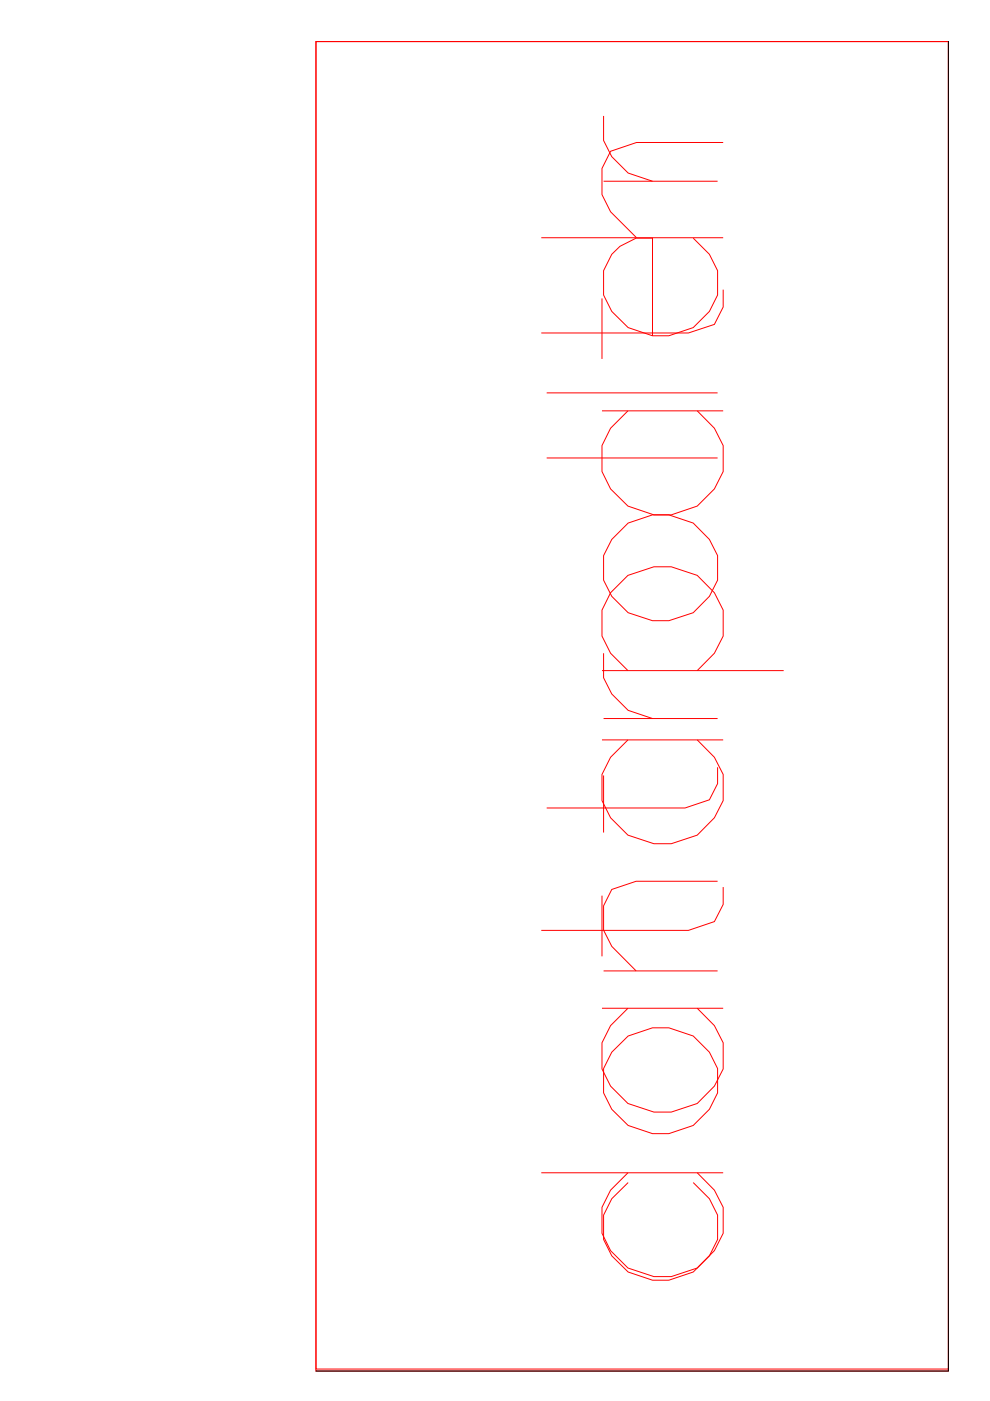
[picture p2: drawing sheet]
<svg xmlns="http://www.w3.org/2000/svg" width="210mm" height="297mm" viewBox="0 0 210 297" stroke-linecap="round" stroke-linejoin="round" font-family="sans-serif">
<g fill="none" stroke="#f00" stroke-width=".21">
<path d="M67 8.8h134.1v281.9h-134.1zM67 8.8h134.1v281.5h-134.1zM128 24.6v5.2l1.7 3.4 3.5 3.5 5.1 1.7M128 38.4h24.1M153.3 30.2h-18.3l-5.5 1.9-1.9 3.6v5.6l1.9 3.6 5.5 5.5M114.8 50.4h38.5M147 50.5l3.4 3.4 1.7 3.5v5.2l-1.7 3.4-3.4 3.5-5.2 1.7h-3.5l-5.1-1.7-3.5-3.5-1.7-3.4v-5.2l1.7-3.5 1.7-1.7 3.5-1.7h3.4v20.7M127.6 63.3v12.8M153.3 61.4v3.7l-1.8 3.7-5.5 1.8h-31.2M115.9 97.1h36.2M115.9 83.3h36.2M127.6 87.1h25.7"/>
<path d="M133.1 87.1l-3.6 3.7-1.9 3.7v5.5l1.9 3.7 3.6 3.6 5.5 1.9h3.7l5.5-1.9 3.7-3.6 1.8-3.7v-5.5l-1.8-3.7-3.7-3.7M129.7 114.4l3.5-3.5 5.1-1.7h3.5l5.2 1.7 3.4 3.5 1.7 3.4v5.2l-1.7 3.4-3.4 3.5-5.2 1.7h-3.5l-5.1-1.7-3.5-3.5-1.7-3.4v-5.2zM128 138.5v5.2l1.7 3.4 3.5 3.5 5.1 1.7M127.6 156.9h25.7M127.6 142.2h38.6M128 152.3h24.1M133.1 156.9l-3.6 3.7-1.9 3.6v5.5l1.9 3.7 3.6 3.7 5.5 1.8h3.7l5.5-1.8 3.7-3.7 1.8-3.7v-5.5l-1.8-3.6-3.7-3.7M133.1 142.2l-3.6-3.7-1.9-3.6v-5.5l1.9-3.7 3.6-3.7 5.5-1.8h3.7l5.5 1.8 3.7 3.7 1.8 3.7v5.5l-1.8 3.6-3.7 3.7M128 164.4v12.1M152.1 162.7v3.4l-1.7 3.5-5.2 1.7h-29.3M127.6 189.9v12.9M152.1 186.8h-17.2l-5.2 1.8-1.7 3.5v5.1l1.7 3.4 5.2 5.3"/>
<path d="M153.3 188.1v3.7l-1.8 3.6-5.5 1.9h-31.2M127.6 213.8h25.7M128 205.9h24.1M133.1 213.8l-3.6 3.7-1.9 3.6v5.5l1.9 3.7 3.6 3.7 5.5 1.8h3.7l5.5-1.8 3.7-3.7 1.8-3.7v-5.5l-1.8-3.6-3.7-3.7M129.7 223.1l3.5-3.4 5.1-1.8h3.5l5.2 1.8 3.4 3.4 1.7 3.5v5.1l-1.7 3.5-3.4 3.4-5.2 1.8h-3.5l-5.1-1.8-3.5-3.4-1.7-3.5v-5.1zM114.8 248.7h38.5M133.1 248.7l-3.6 3.6-1.9 3.7v5.5l1.9 3.7 3.6 3.6 5.5 1.9h3.7l5.5-1.9 3.7-3.6 1.8-3.7v-5.5l-1.8-3.7-3.7-3.6M133.2 250.7l-3.5 3.5-1.7 3.4v5.2l1.7 3.5 3.5 3.4 5.1 1.7h3.5l5.2-1.7 3.4-3.4 1.7-3.5v-5.2l-1.7-3.4-3.4-3.5"/>
</g>
<path d="M201.1 8.7v282M66.9 290.7h134.2" fill="none" stroke="#000" stroke-width=".21"/>
</svg>
